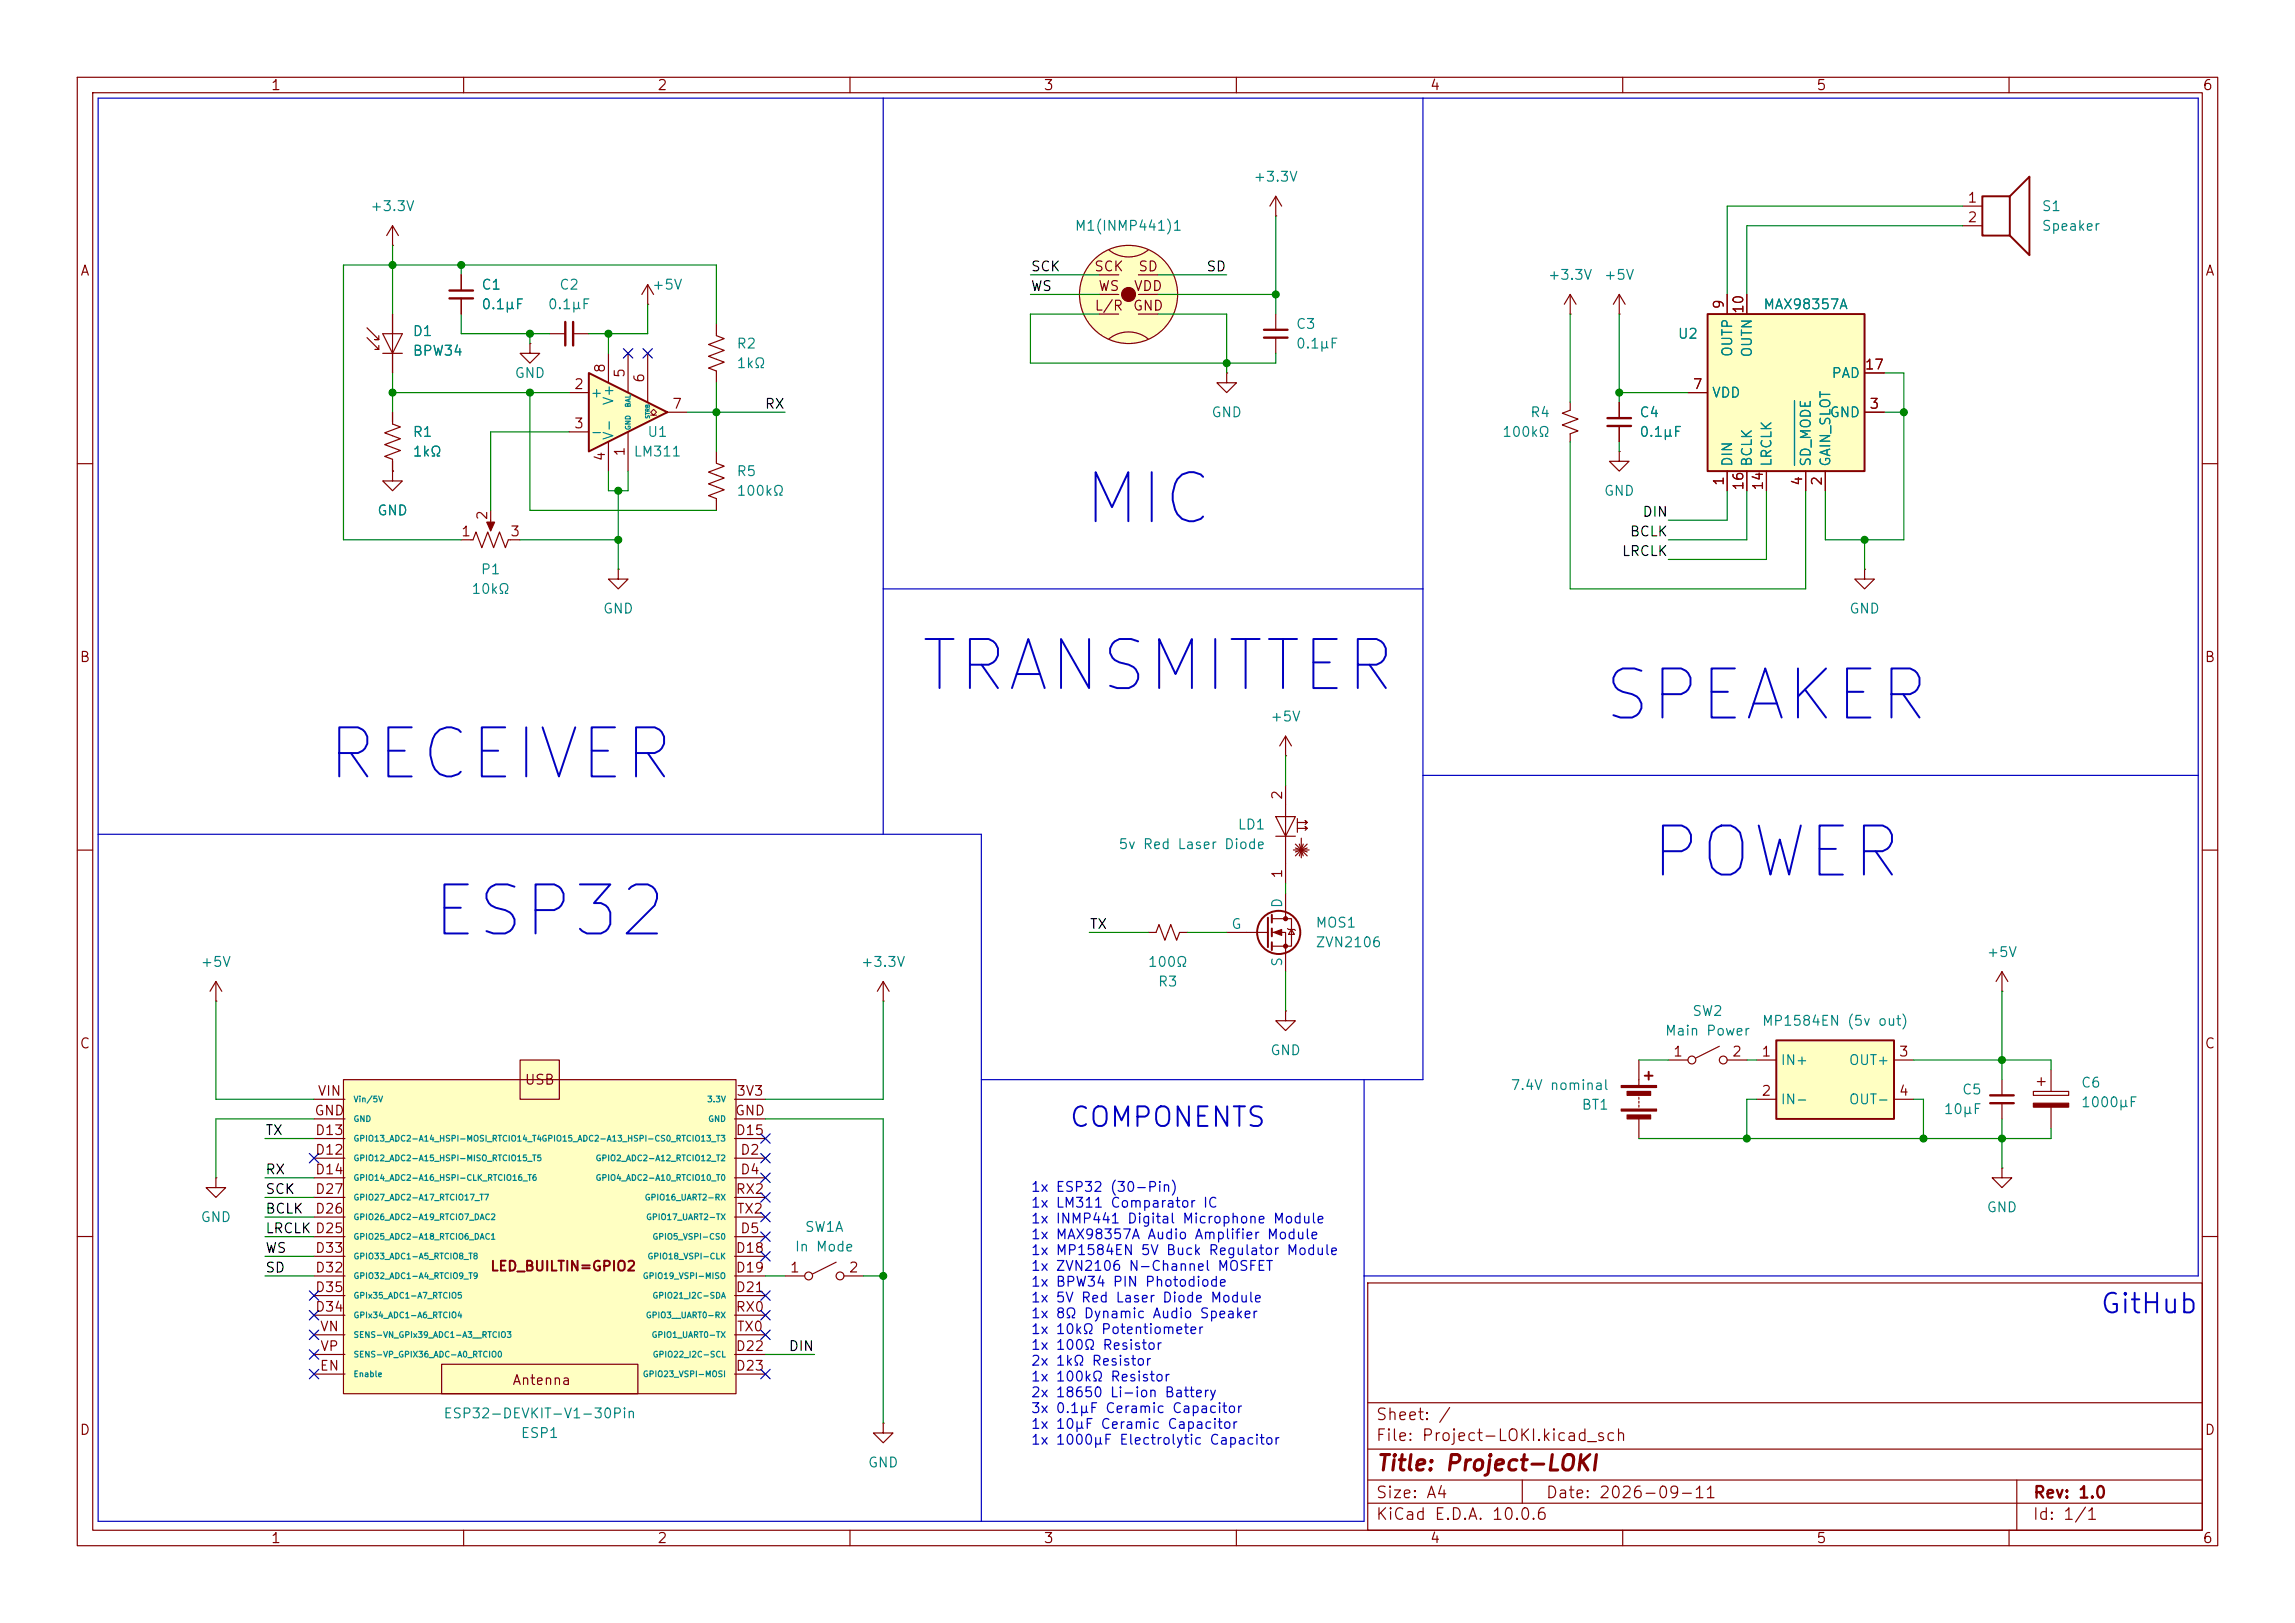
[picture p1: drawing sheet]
<svg xmlns="http://www.w3.org/2000/svg" width="297mm" height="210mm" viewBox="0 0 297 210" stroke-linecap="round" stroke-linejoin="round" font-family="sans-serif">
<defs><g id="words">
<g font-size="6.3" fill="#0000c2">
<text x="139.6" y="69.4">MIC</text>
<text x="118.5" y="91">TRANSMITTER</text>
<text x="206.9" y="94.8">SPEAKER</text>
<text x="41.8" y="102.4">RECEIVER</text>
<text x="213.1" y="115.1">POWER</text>
<text x="55.4" y="122.7">ESP32</text>
</g>
<g font-size="2.5" fill="#0000c2">
<text x="138.2" y="146.5">COMPONENTS</text>
<text x="271.6" y="170.6">GitHub</text>
</g>
<text font-size="2" fill="#840000" x="178" y="190.8">Title: Project-LOKI</text>
<g font-size="1.5" fill="#840000">
<text x="178" y="184.1">Sheet: /</text>
<text x="178" y="186.8">File: Project-LOKI.kicad_sch</text>
<text x="178" y="197">KiCad E.D.A. 10.0.6</text>
<text x="178" y="194.2">Size: A4</text>
<text x="200" y="194.2">Date: 2026-09-11</text>
<text x="263" y="197">Id: 1/1</text>
<text x="263" y="194.2">Rev: 1.0</text>
</g>
<g font-size="1.3" fill="#840000">
<text x="35" y="12">1</text>
<text x="85" y="12">2</text>
<text x="135" y="12">3</text>
<text x="185" y="12">4</text>
<text x="235" y="12">5</text>
<text x="285" y="12">6</text>
<text x="254.5" y="26.5">1</text>
<text x="254.5" y="29.1">2</text>
<text x="10.3" y="36">A</text>
<text x="141.5" y="35.4">SCK</text>
<text x="147.2" y="35.4">SD</text>
<text x="285.3" y="36">A</text>
<text x="141.6" y="40.5">L/R</text>
<text x="142.1" y="38">WS</text>
<text x="146.5" y="40.5">GND</text>
<text x="146.6" y="38">VDD</text>
<text x="223.4" y="40.1" transform="rotate(-90 223.4 40.1)">9</text>
<text x="225.9" y="40.7" transform="rotate(-90 225.9 40.7)">10</text>
<text x="74.2" y="50.7">2</text>
<text x="78.6" y="48.4" transform="rotate(-90 78.6 48.4)">8</text>
<text x="81.1" y="49" transform="rotate(-90 81.1 49)">5</text>
<text x="83.7" y="49.6" transform="rotate(-90 83.7 49.6)">6</text>
<text x="86.9" y="53.2">7</text>
<text x="219" y="50.7">7</text>
<text x="241.2" y="48.1">17</text>
<text x="241.8" y="53.2">3</text>
<text x="74.2" y="55.7">3</text>
<text x="78.6" y="59.8" transform="rotate(-90 78.6 59.8)">4</text>
<text x="81.1" y="59.2" transform="rotate(-90 81.1 59.2)">1</text>
<text x="223.4" y="63" transform="rotate(-90 223.4 63)">1</text>
<text x="225.9" y="63.6" transform="rotate(-90 225.9 63.6)">16</text>
<text x="228.5" y="63.6" transform="rotate(-90 228.5 63.6)">14</text>
<text x="233.5" y="63" transform="rotate(-90 233.5 63)">4</text>
<text x="236.1" y="63" transform="rotate(-90 236.1 63)">2</text>
<text x="59.6" y="69.7">1</text>
<text x="63.4" y="67.4" transform="rotate(-90 63.4 67.4)">2</text>
<text x="65.9" y="69.7">3</text>
<text x="10.2" y="86">B</text>
<text x="285.2" y="86">B</text>
<text x="166.2" y="103.6" transform="rotate(-90 166.2 103.6)">2</text>
<text x="166.2" y="113.8" transform="rotate(-90 166.2 113.8)">1</text>
<text x="10.2" y="136">C</text>
<text x="216.4" y="137">1</text>
<text x="224.1" y="137">2</text>
<text x="227.9" y="137">1</text>
<text x="245.6" y="137">3</text>
<text x="285.2" y="136">C</text>
<text x="41" y="142.1">VIN</text>
<text x="67.8" y="140.7">USB</text>
<text x="95.2" y="142.1">3V3</text>
<text x="227.9" y="142.1">2</text>
<text x="245.6" y="142.1">4</text>
<text x="40.6" y="144.6">GND</text>
<text x="40.7" y="149.7">D12</text>
<text x="40.7" y="147.2">D13</text>
<text x="95" y="144.6">GND</text>
<text x="95.1" y="147.2">D15</text>
<text x="95.7" y="149.7">D2</text>
<text x="40.7" y="152.3">D14</text>
<text x="40.7" y="154.8">D27</text>
<text x="95.1" y="154.8">RX2</text>
<text x="95.7" y="152.3">D4</text>
<text x="40.7" y="157.3">D26</text>
<text x="95.3" y="157.3">TX2</text>
<text x="95.7" y="159.9">D5</text>
<text x="40.7" y="165">D32</text>
<text x="40.7" y="162.4">D33</text>
<text x="40.7" y="167.5">D35</text>
<text x="63.4" y="164.8">LED_BUILTIN=GPIO2</text>
<text x="95.1" y="162.4">D18</text>
<text x="95.1" y="165">D19</text>
<text x="95.1" y="167.5">D21</text>
<text x="102.1" y="165">1</text>
<text x="109.8" y="165">2</text>
<text x="40.7" y="170">D34</text>
<text x="41.3" y="172.6">VN</text>
<text x="95.1" y="170">RX0</text>
<text x="95.3" y="172.6">TX0</text>
<text x="41.3" y="177.7">EN</text>
<text x="41.4" y="175.1">VP</text>
<text x="66.2" y="179.5">Antenna</text>
<text x="95.1" y="175.1">D22</text>
<text x="95.1" y="177.7">D23</text>
<text x="10.2" y="186">D</text>
<text x="285.2" y="186">D</text>
<text x="35" y="200">1</text>
<text x="85" y="200">2</text>
<text x="135" y="200">3</text>
<text x="185" y="200">4</text>
<text x="235" y="200">5</text>
<text x="285" y="200">6</text>
</g>
<g font-size="1.3" fill="#008484">
<text x="162.1" y="23.8">+3.3V</text>
<text x="47.8" y="27.6">+3.3V</text>
<text x="264.1" y="27.6">S1</text>
<text x="139" y="30.2">M1(INMP441)1</text>
<text x="264.1" y="30.2">Speaker</text>
<text x="62.2" y="37.8">C1</text>
<text x="62.2" y="40.3">0.1µF</text>
<text x="70.8" y="40.3">0.1µF</text>
<text x="72.3" y="37.8">C2</text>
<text x="84.3" y="37.8">+5V</text>
<text x="200.2" y="36.5">+3.3V</text>
<text x="207.5" y="36.5">+5V</text>
<text x="228.1" y="40.3">MAX98357A</text>
<text x="53.3" y="43.8">D1</text>
<text x="53.3" y="46.3">BPW34</text>
<text x="95.2" y="45.4">R2</text>
<text x="95.2" y="48">1kΩ</text>
<text x="167.6" y="42.9">C3</text>
<text x="167.6" y="45.4">0.1µF</text>
<text x="217" y="44.1">U2</text>
<text x="224.5" y="46.3" transform="rotate(-90 224.5 46.3)">OUTP</text>
<text x="227" y="46.3" transform="rotate(-90 227 46.3)">OUTN</text>
<text x="66.5" y="49.2">GND</text>
<text x="76.3" y="51.8">+</text>
<text x="79.7" y="52.5" transform="rotate(-90 79.7 52.5)">V+</text>
<text x="221.5" y="51.8">VDD</text>
<text x="236.9" y="49.2">PAD</text>
<text x="53.3" y="56.8">R1</text>
<text x="53.3" y="59.4">1kΩ</text>
<text x="76.3" y="56.8">-</text>
<text x="79.7" y="57" transform="rotate(-90 79.7 57)">V-</text>
<text x="81.9" y="59.4">LM311</text>
<text x="83.7" y="56.8">U1</text>
<text x="156.7" y="54.3">GND</text>
<text x="194.3" y="56.8">100kΩ</text>
<text x="197.9" y="54.3">R4</text>
<text x="212.1" y="54.3">C4</text>
<text x="212.1" y="56.8">0.1µF</text>
<text x="236.7" y="54.3">GND</text>
<text x="95.2" y="61.9">R5</text>
<text x="95.2" y="64.5">100kΩ</text>
<text x="207.5" y="64.5">GND</text>
<text x="224.5" y="60.5" transform="rotate(-90 224.5 60.5)">DIN</text>
<text x="227" y="60.5" transform="rotate(-90 227 60.5)">BCLK</text>
<text x="229.6" y="60.5" transform="rotate(-90 229.6 60.5)">LRCLK</text>
<text x="234.6" y="60.5" transform="rotate(-90 234.6 60.5)">SD_MODE</text>
<text x="237.2" y="60.5" transform="rotate(-90 237.2 60.5)">GAIN_SLOT</text>
<text x="48.7" y="67">GND</text>
<text x="60.9" y="77.2">10kΩ</text>
<text x="62.1" y="74.6">P1</text>
<text x="77.9" y="79.7">GND</text>
<text x="239.2" y="79.7">GND</text>
<text x="164.3" y="93.7">+5V</text>
<text x="160.1" y="107.6">LD1</text>
<text x="144.7" y="110.2">5v Red Laser Diode</text>
<text x="166.2" y="117.6" transform="rotate(-90 166.2 117.6)">D</text>
<text x="25.9" y="125.4">+5V</text>
<text x="111.3" y="125.4">+3.3V</text>
<text x="148.5" y="125.4">100Ω</text>
<text x="159.3" y="120.5">G</text>
<text x="166.2" y="125.2" transform="rotate(-90 166.2 125.2)">S</text>
<text x="170.2" y="120.3">MOS1</text>
<text x="170.2" y="122.9">ZVN2106</text>
<text x="257" y="124.2">+5V</text>
<text x="149.8" y="128">R3</text>
<text x="218.9" y="131.8">SW2</text>
<text x="164.3" y="136.9">GND</text>
<text x="215.4" y="134.3">Main Power</text>
<text x="227.9" y="133">MP1584EN (5v out)</text>
<text x="195.4" y="141.4">7.4V nominal</text>
<text x="204.6" y="143.9">BT1</text>
<text x="230.4" y="138.1">IN+</text>
<text x="230.4" y="143.2">IN-</text>
<text x="239.2" y="138.1">OUT+</text>
<text x="239.2" y="143.2">OUT-</text>
<text x="253.8" y="141.9">C5</text>
<text x="269.2" y="141">C6</text>
<text x="269.2" y="143.6">1000µF</text>
<text x="251.5" y="144.5">10µF</text>
<text x="25.9" y="158.4">GND</text>
<text x="104.1" y="159.7">SW1A</text>
<text x="257" y="157.2">GND</text>
<text x="102.8" y="162.3">In Mode</text>
<text x="57.3" y="183.8">ESP32-DEVKIT-V1-30Pin</text>
<text x="67.3" y="186.4">ESP1</text>
<text x="112.2" y="190.2">GND</text>
</g>
<g font-size="1.3">
<text x="133.3" y="35.4">SCK</text>
<text x="156" y="35.4">SD</text>
<text x="133.3" y="38">WS</text>
<text x="98.9" y="53.2">RX</text>
<text x="210.8" y="69.7">BCLK</text>
<text x="212.5" y="67.2">DIN</text>
<text x="209.8" y="72.3">LRCLK</text>
<text x="140.9" y="120.5">TX</text>
<text x="34.3" y="147.2">TX</text>
<text x="34.3" y="154.8">SCK</text>
<text x="34.3" y="152.3">RX</text>
<text x="34.3" y="157.4">BCLK</text>
<text x="34.3" y="159.9">LRCLK D25</text>
<text x="34.3" y="165">SD</text>
<text x="34.3" y="162.4">WS</text>
<text x="102" y="175.1">DIN</text>
</g>
<g font-size="1.3" fill="#0000c2">
<text x="133.3" y="154.5">1x ESP32 (30-Pin)</text>
<text x="133.3" y="156.6">1x LM311 Comparator IC</text>
<text x="133.3" y="158.6">1x INMP441 Digital Microphone Module</text>
<text x="133.3" y="160.7">1x MAX98357A Audio Amplifier Module</text>
<text x="133.3" y="162.7">1x MP1584EN 5V Buck Regulator Module</text>
<text x="133.3" y="164.8">1x ZVN2106 N-Channel MOSFET</text>
<text x="133.3" y="166.8">1x BPW34 PIN Photodiode</text>
<text x="133.3" y="168.8">1x 5V Red Laser Diode Module</text>
<text x="133.3" y="170.9">1x 8Ω Dynamic Audio Speaker</text>
<text x="133.3" y="172.9">1x 10kΩ Potentiometer</text>
<text x="133.3" y="175">1x 100Ω Resistor</text>
<text x="133.3" y="177">2x 1kΩ Resistor</text>
<text x="133.3" y="179.1">1x 100kΩ Resistor</text>
<text x="133.3" y="181.1">2x 18650 Li-ion Battery</text>
<text x="133.3" y="183.2">3x 0.1µF Ceramic Capacitor</text>
<text x="133.3" y="185.2">1x 10µF Ceramic Capacitor</text>
<text x="133.3" y="187.3">1x 1000µF Electrolytic Capacitor</text>
</g>
<g font-size=".8" fill="#008484">
<text x="45.7" y="142.8">Vin/5V</text>
<text x="91.4" y="142.8">3.3V</text>
<text x="45.7" y="147.9">GPIO13_ADC2-A14_HSPI-MOSI_RTCIO14_T4GPIO15_ADC2-A13_HSPI-CS0_RTCIO13_T3</text>
<text x="45.7" y="145.3">GND</text>
<text x="91.6" y="145.3">GND</text>
<text x="45.7" y="150.4">GPIO12_ADC2-A15_HSPI-MISO_RTCIO15_T5</text>
<text x="45.7" y="153">GPIO14_ADC2-A16_HSPI-CLK_RTCIO16_T6</text>
<text x="45.7" y="155.5">GPIO27_ADC2-A17_RTCIO17_T7</text>
<text x="77" y="150.4">GPIO2_ADC2-A12_RTCIO12_T2</text>
<text x="77" y="153">GPIO4_ADC2-A10_RTCIO10_T0</text>
<text x="83.4" y="155.5">GPIO16_UART2-RX</text>
<text x="45.7" y="160.6">GPIO25_ADC2-A18_RTCIO6_DAC1</text>
<text x="45.7" y="158">GPIO26_ADC2-A19_RTCIO7_DAC2</text>
<text x="83.5" y="158">GPIO17_UART2-TX</text>
<text x="84.4" y="160.6">GPIO5_VSPI-CS0</text>
<text x="45.7" y="165.7">GPIO32_ADC1-A4_RTCIO9_T9</text>
<text x="45.7" y="163.1">GPIO33_ADC1-A5_RTCIO8_T8</text>
<text x="83.1" y="165.7">GPIO19_VSPI-MISO</text>
<text x="83.7" y="163.1">GPIO18_VSPI-CLK</text>
<text x="45.7" y="170.7">GPIx34_ADC1-A6_RTCIO4</text>
<text x="45.7" y="168.2">GPIx35_ADC1-A7_RTCIO5</text>
<text x="45.7" y="173.3">SENS-VN_GPIx39_ADC1-A3__RTCIO3</text>
<text x="83.5" y="170.7">GPIO3__UART0-RX</text>
<text x="84.3" y="173.3">GPIO1_UART0-TX</text>
<text x="84.4" y="168.2">GPIO21_I2C-SDA</text>
<text x="45.7" y="178.4">Enable</text>
<text x="45.7" y="175.8">SENS-VP_GPIX36_ADC-A0_RTCIO0</text>
<text x="83.1" y="178.4">GPIO23_VSPI-MOSI</text>
<text x="84.4" y="175.8">GPIO22_I2C-SCL</text>
</g>
<g font-size=".6" fill="#008484">
<text x="81.8" y="52.8" transform="rotate(-90 81.8 52.8)">BAL</text>
<text x="81.8" y="55.7" transform="rotate(-90 81.8 55.7)">GND</text>
</g>
<text font-size=".5" fill="#008484" x="84.2" y="54.2" transform="rotate(-90 84.2 54.2)">STRB</text>
</g></defs>
<g fill="none" stroke="#840000" stroke-width=".15">
<path d="M10 10h277v190h-277zM12 12h273v186h-273zM60 10v2M110 10v2M160 10v2M210 10v2M260 10v2M50.8 31.8h.1M50.8 29.2v2.6M50.8 29.2l-.8 1.3M50.8 29.2l.8 1.3M47.5 43.7l1.5 1.5h-.5"/>
<path d="M47.5 42.4l1.5 1.5h-.5h.5v-.5M49 44.7v.5M49.5 43.2h2.6l-1.3 2.5zM49.5 45.7h2.6M50.8 53.3v1.6l1 .3-2 .8 2 .8-2 .7 2 .8-2 .8 1 .3v1.6M50.8 40.6v7.7M203.2 52.1v1l-1 .4 2 .7-2 .8 2 .8-1 .3v1.1M209.5 58.4v1.3h1.3l-1.3 1.3-1.2-1.3h1.2M209.5 58.4h.1M209.5 52.1v2M209.5 55.1v2.1M10 60h2"/>
<path d="M59.7 69.9h1.5l.4-1.1 .8 2.1 .7-2.1 .8 2.1 .7-2.1 .8 2.1 .4-1h1.5M63.5 66v2.3M80 73.7v1.2h1.3l-1.3 1.3-1.3-1.3h1.3M80 73.7h.1M285 60h2M166.4 97.8h.1M166.4 95.3l-.8 1.2M166.4 95.3l.7 1.2M166.4 95.3v2.5M10 110h2M285 110h2M215.9 137.2h2.5"/>
<path d="M222.5 135.4l-3 1.5M223.5 137.2h2.6M259.1 128.3h.1M259.1 125.7l-.8 1.3M259.1 125.7l.7 1.3M259.1 125.7v2.6M259.1 151.1v1.3h1.2l-1.2 1.3-1.3-1.3h1.3M259.1 151.1h.1M10 160h2M177 166h108v32h-108zM285 160h2M60 198v2"/>
<path d="M110 198v2M160 198v2M177 194.5h108M177 191.5h108M177 187.5h108M177 181.5h108M197 191.5v3M210 198v2M260 198v2M261 191.5v6.5"/>
<circle cx="218.9" cy="137.2" r=".51"/>
<circle cx="223" cy="137.2" r=".51"/>
</g>
<path d="M63 67.6h1l-.5 1.1z" fill="#840000" stroke="#840000" stroke-width=".15"/>
<path d="M208 54.1h3.1M208 55.1h3.1" fill="none" stroke="#840000" stroke-width=".3"/>
<path d="M229.9 134.6h15.2v10.2h-15.2z" fill="#ffffc2"/>
<path d="M212.9 139.2h1M213.4 138.7v1M229.9 134.6h15.2v10.2h-15.2z" fill="none" stroke="#840000" stroke-width=".25"/>
<g fill="none" stroke="#840000" stroke-width=".15">
<path d="M50.8 61v1.2h1.3l-1.3 1.3-1.3-1.3h1.3M50.8 61h.1M241.3 73.7v1.2h1.3l-1.3 1.3-1.3-1.3h1.3M241.3 73.7h.1M27.9 129.5h.1M27.9 127l-.7 1.3M27.9 127l.8 1.3M27.9 127v2.5M212.1 137.2v3.3M227.3 137.2h2.6M245.1 137.2h2.5M259.1 139.7v2"/>
<path d="M263.7 140h1M264.2 139.4v1.1M265.4 138.4v2.8M27.9 152.4v1.3h1.3l-1.3 1.2-1.2-1.2h1.2M27.9 152.4h.1M212.1 142v.2M212.1 142.5v.2M212.1 143v.3M212.1 144.8v2.5M227.3 142.2h2.6M245.1 142.2h2.5M259.1 142.7v2.1"/>
<path d="M263.1 141.2h4.6v.5h-4.6zM265.4 143.3v2.8"/>
</g>
<g fill="#840000" stroke="#840000" stroke-width=".15">
<path d="M209.8 140.5h4.6v.2h-4.6z"/>
<path d="M209.8 143.5h4.6v.3h-4.6z"/>
<path d="M210.6 141.2h3v.5h-3z"/>
<path d="M210.6 144.3h3v.5h-3z"/>
<path d="M263.1 142.7h4.6v.6h-4.6z"/>
</g>
<path d="M257.6 141.7h3M257.6 142.7h3" fill="none" stroke="#840000" stroke-width=".3"/>
<path d="M221 40.6h20.3v20.4h-20.3z" fill="#ffffc2"/>
<path d="M221 40.6h20.3v20.4h-20.3z" fill="none" stroke="#840000" stroke-width=".25"/>
<g fill="none" stroke="#840000" stroke-width=".15">
<path d="M209.5 38.1l-.7 1.3M209.5 38.1l.8 1.3M209.5 38.1v2.5M223.5 38.1v2.5M226.1 38.1v2.5M209.5 40.6h.1M218.4 50.8h2.6M241.3 53.3h2.5M241.3 48.3h2.5M223.5 61v2.5M226.1 61v2.5M228.6 61v2.5"/>
<path d="M233.7 61v2.5M236.2 61v2.5M114.3 129.5h.1M114.3 127l-.8 1.3M114.3 127l.8 1.3M114.3 127v2.5M114.3 184.2v1.2h1.3l-1.3 1.3-1.3-1.3h1.3M114.3 184.2h.1"/>
</g>
<path d="M232.2 51.8v8.4" fill="none" stroke="#008484" stroke-width=".15"/>
<g fill="#ffffc2">
<path d="M44.4 139.7h50.8v40.6h-50.8z"/>
<path d="M67.3 137.2h5.1v5h-5.1z"/>
</g>
<g fill="none" stroke="#840000" stroke-width=".15">
<path d="M165.1 27.9h.1M165.1 25.4l-.8 1.3M165.1 25.4l.8 1.3M165.1 25.4v2.5M203.2 38.1l-.8 1.3M203.2 38.1l.8 1.3M203.2 38.1v2.5M254 26.7h2.5M254 29.2h2.5M92.7 58.4v1.5l1 .4-2 .8 2 .7-2 .8 2 .8-2 .7 1 .4v1.5M158.7 48.3v1.2h1.3l-1.3 1.3-1.2-1.3h1.2M158.7 48.3h.1"/>
<path d="M203.2 40.6h.1M44.4 139.7h50.8v40.6h-50.8zM67.3 137.2h5.1v5h-5.1zM40.6 142.2h4M40.6 149.9h4M40.6 152.4h4M40.6 147.3h4M40.6 157.5h4M40.6 154.9h4M40.6 144.8h4M95.1 142.2h4M95.1 149.9h4"/>
<path d="M95.1 152.4h4M95.1 147.3h4M95.1 157.5h4M95.1 154.9h4M95.1 144.8h4M40.6 160h4M40.6 162.6h4M40.6 165.1h4M40.6 167.6h4M40.6 175.3h4M40.6 177.8h4M40.6 170.2h4"/>
<path d="M40.6 172.7h4M57.1 176.5h25.4v3.8h-25.4zM95.1 160h4M95.1 162.6h4M95.1 165.1h4M95.1 167.6h4M95.1 175.3h4M95.1 177.8h4M95.1 170.2h4M95.1 172.7h4M101.6 165.1h2.5M108.2 163.3l-3 1.5"/>
<path d="M109.2 165.1h2.6"/>
<circle cx="104.6" cy="165.1" r=".51"/>
<circle cx="108.7" cy="165.1" r=".51"/>
</g>
<path d="M256.5 25.4h3.6v5.1h-3.6zM260.1 25.4l2.5-2.5v10.1l-2.5-2.5" fill="none" stroke="#840000" stroke-width=".25"/>
<path d="M76.2 48.3l10.2 5-10.2 5.1z" fill="#ffffc2"/>
<path d="M84.2 53.7h.4l-.4-.4 .4-.3 .4 .3-.4 .4h.4" fill="none" stroke="#840000" stroke-width=".13"/>
<g fill="none" stroke="#840000" stroke-width=".25">
<path d="M76.2 48.3l10.2 5-10.2 5.1zM164.1 118.7v3.9M164.6 118.4v1M164.6 120.1v1.1M164.6 121.9v1"/>
<circle cx="165.5" cy="120.6" r="2.79"/>
</g>
<g fill="none" stroke="#840000" stroke-width=".15">
<path d="M59.7 35.6v2M59.7 38.6v2M83.8 39.4h.1M83.8 36.8v2.6M83.8 36.8l-.7 1.3M83.8 36.8l.8 1.3M142.2 35.6h2.6M142.2 38.1h2.6M143.5 32.3a4 4 0 0 0 5.1 0M147.3 35.6h2.6M147.3 38.1h2.6M223.5 38.1v2.5"/>
<path d="M226.1 38.1v2.5M50.8 40.6v2.6M50.8 45.7v2.6M50.8 53.3v1.3M50.8 59.7v1.3M68.6 44.5v1.2h1.2l-1.2 1.3-1.3-1.3h1.3M68.6 44.5h.1M71.1 43.2h2.1M73.7 50.8h2.5M73.7 55.9h2.5M74.2 43.2h2M78.7 45.7v3.8"/>
<path d="M78.7 57.2v3.8M81.3 45.7v5.1M81.3 55.9v5.1M83.8 45.7v6.4M86.4 53.3h2.5M92.7 41.9v1.5l1 .4-2 .8 2 .7-2 .8 2 .8-2 .7 1 .4v1.5M142.2 40.6h2.6M143.5 43.9a4 4 0 0 1 5.1 0M147.3 40.6h2.6M165.1 40.6v2.1M165.1 43.7v2M209.5 52.1v2"/>
<path d="M209.5 55.1v2.1M218.4 50.8h2.6M241.3 53.3h2.5M241.3 48.3h2.5M50.8 61h.1M223.5 61v2.5M226.1 61v2.5M228.6 61v2.5M233.7 61v2.5M236.2 61v2.5M164.6 118.9h2.5v3.5h-2.5M165.1 105.7h2.5l-1.2 2.5z"/>
<path d="M165.1 108.2h2.5M166.4 101.6v12.7M166.4 115.6v3.3M167.4 110h2M167.6 109.2l1.6 1.5M167.6 109.7l1.6 .5M167.9 107.2h1.3l-.3-.3 .3 .3-.3 .2M167.9 106.4h1.3l-.3-.2 .3 .2-.3 .3M167.9 105.9v1.8M168.1 109.2l.6 1.5M168.4 108.5v2.5M168.7 109.2l-.6 1.5"/>
<path d="M169.2 109.2l-1.6 1.5M169.2 109.7l-1.6 .5M148.6 120.7h1l.4-1.1 .7 2.1 .8-2.1 .8 2.1 .4-1h1M158.7 120.7h5.4M164.6 120.7h1.8v5M166.4 130.8v1.3h1.2l-1.2 1.3-1.3-1.3h1.3M166.4 130.8h.1M166.6 120.1l.2 .2h.7l.1 .1M167.1 120.3l.4 .6h-.7z"/>
<circle cx="146" cy="38.1" r="6.3"/>
</g>
<path d="M58.2 37.6h3M58.2 38.6h3M73.2 41.7v3M74.2 41.7v3M163.6 42.7h3M163.6 43.7h3" fill="none" stroke="#840000" stroke-width=".3"/>
<circle cx="146" cy="38.1" r="6.3" fill="#ffffc2" stroke="#ffffc2" stroke-width=".13"/>
<g fill="#840000" stroke="#840000" stroke-width=".15">
<path d="M164.8 120.7l1.1-.4v.7z"/>
<circle cx="146" cy="38.1" r=".9"/>
<circle cx="166.4" cy="118.9" r=".25"/>
<circle cx="166.4" cy="122.4" r=".25"/>
</g>
<path d="M114.3 12.7v95.3M184.1 12.7v127h-57.1M114.3 76.2h69.8M12.7 108h114.3v88.9M184.1 100.3h100.4M176.5 139.7v57.2h-163.8v-184.2h271.8v152.4h-108" fill="none" stroke="#0000c2" stroke-width=".15"/>
<g fill="none" stroke="#008400" stroke-width=".15">
<path d="M50.8 31.8v8.8M59.7 34.3v1.3M83.8 39.4v3.8h-7.6M133.3 35.6h8.9M133.3 38.1h8.9M149.9 35.6h8.8M149.9 38.1h15.2M165.1 27.9v12.7M254 26.7h-30.5v11.4M254 29.2h-27.9v8.9M50.8 50.8h22.9M50.8 48.3v5"/>
<path d="M59.7 40.6v2.6h11.4M68.6 50.8v15.2h24.1M68.6 43.2v1.3M73.7 55.9h-10.2v10.1M78.7 43.2v2.5M88.9 53.3h12.7M92.7 41.9v-7.6h-48.3v35.6h15.3M92.7 49.5v8.9M142.2 40.6h-8.9v6.4h31.8v-1.3M149.9 40.6h8.8v7.7M203.2 40.6v11.5M203.2 57.2v19h30.5v-12.7"/>
<path d="M209.5 40.6v11.5M209.5 57.2v1.2M209.5 50.8h8.9M243.8 53.3h2.6M243.8 48.3h2.6v21.6h-10.2v-6.4M67.3 69.9h12.7M78.7 61v2.5h2.6v-2.5M80 63.5v10.2M223.5 63.5v3.8h-7.6M226.1 63.5v6.4h-10.2M228.6 63.5v8.9h-12.7M241.3 69.9v3.8"/>
<path d="M166.4 97.8v3.8M166.4 114.3v1.3M27.9 129.5v12.7h12.7M114.3 129.5v12.7h-15.2M141 120.7h7.6M153.7 120.7h5M166.4 125.7v5.1M212.1 137.2h3.8M226.1 137.2h1.2M247.6 137.2h17.8v1.2M259.1 128.3v11.4M34.3 147.3h6.3"/>
<path d="M34.3 157.5h6.3M34.3 152.4h6.3M34.3 154.9h6.3M40.6 144.8h-12.7v7.6M99.1 144.8h15.2v39.4M227.3 142.2h-1.2v5.1M247.6 142.2h1.3v5.1M259.1 144.8v6.3M265.4 146.1v1.2h-53.3M34.3 165.1h6.3M34.3 160h6.3M34.3 162.6h6.3"/>
<path d="M99.1 165.1h2.5M99.1 175.3h6.3M111.8 165.1h2.5"/>
</g>
<g fill="none" stroke="#000084" stroke-width=".15">
<path d="M80.7 45.1l1.2 1.2M81.9 45.1l-1.2 1.2M83.2 45.1l1.2 1.2M84.4 45.1l-1.2 1.2M40 149.3l1.2 1.2M41.2 149.3l-1.2 1.2M98.5 156.9l1.2 1.2M98.5 146.7l1.2 1.2M98.5 149.3l1.2 1.2M98.5 151.8l1.2 1.2M98.5 159.4l1.2 1.2M98.5 154.3l1.2 1.2"/>
<path d="M99.7 156.9l-1.2 1.2M99.7 146.7l-1.2 1.2M99.7 149.3l-1.2 1.2M99.7 151.8l-1.2 1.2M99.7 159.4l-1.2 1.2M99.7 154.3l-1.2 1.2M40 169.6l1.2 1.2M40 174.7l1.2 1.2M40 172.1l1.2 1.2M40 167l1.2 1.2M40 177.2l1.2 1.2M41.2 169.6l-1.2 1.2"/>
<path d="M41.2 174.7l-1.2 1.2M41.2 172.1l-1.2 1.2M41.2 167l-1.2 1.2M41.2 177.2l-1.2 1.2M98.5 162l1.2 1.2M98.5 177.2l1.2 1.2M98.5 172.1l1.2 1.2M98.5 167l1.2 1.2M98.5 169.6l1.2 1.2M99.7 162l-1.2 1.2M99.7 177.2l-1.2 1.2M99.7 172.1l-1.2 1.2"/>
<path d="M99.7 167l-1.2 1.2M99.7 169.6l-1.2 1.2"/>
</g>
<path d="M232.2 51.8v8.4" fill="none" stroke="#008484" stroke-width=".15"/>
<g fill="#008400" stroke="#008400" stroke-width=".13">
<circle cx="259.1" cy="137.2" r=".46"/>
<circle cx="241.3" cy="69.9" r=".46"/>
<circle cx="226.1" cy="147.3" r=".46"/>
<circle cx="248.9" cy="147.3" r=".46"/>
<circle cx="246.4" cy="53.3" r=".46"/>
<circle cx="259.1" cy="147.3" r=".46"/>
<circle cx="209.5" cy="50.8" r=".46"/>
<circle cx="50.8" cy="34.3" r=".46"/>
<circle cx="59.7" cy="34.3" r=".46"/>
<circle cx="68.6" cy="43.2" r=".46"/>
<circle cx="50.8" cy="50.8" r=".46"/>
<circle cx="80" cy="69.9" r=".46"/>
<circle cx="114.3" cy="165.1" r=".46"/>
<circle cx="158.7" cy="47" r=".46"/>
<circle cx="165.1" cy="38.1" r=".46"/>
<circle cx="78.7" cy="43.2" r=".46"/>
<circle cx="68.6" cy="50.8" r=".46"/>
<circle cx="92.7" cy="53.3" r=".46"/>
<circle cx="80" cy="63.5" r=".46"/>
</g>
<use href="#words"/>
</svg>
